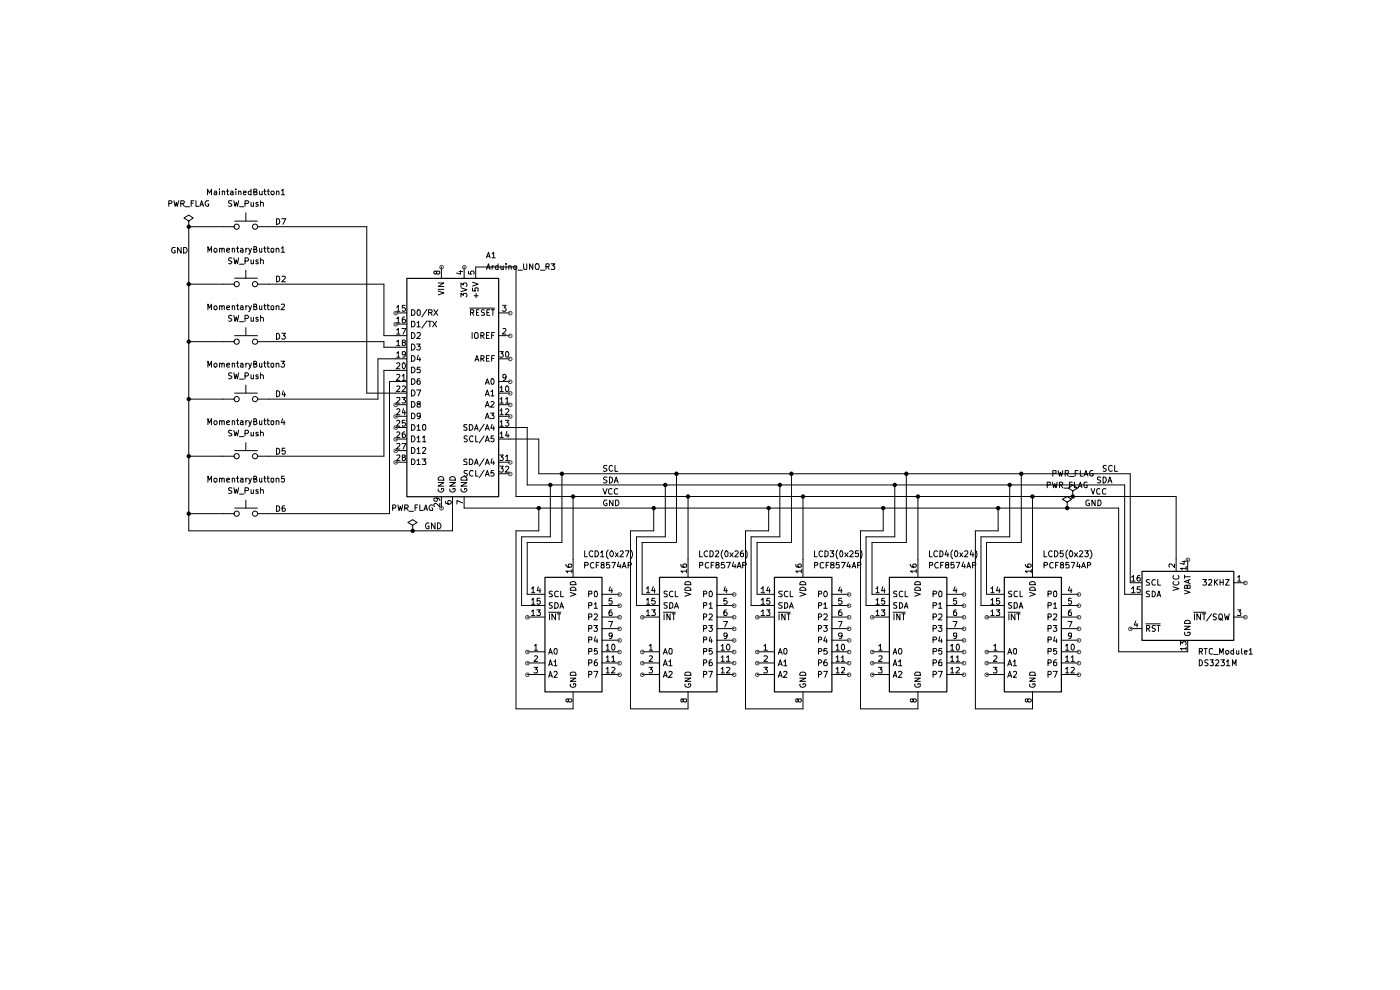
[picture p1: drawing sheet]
<svg xmlns="http://www.w3.org/2000/svg" width="297mm" height="210mm" viewBox="0 0 297 210" stroke-linecap="round" stroke-linejoin="round" font-family="sans-serif">
<path d="M86.3 59.1h19.5v46.3h-19.5zM115.6 122.5h12.1v24.3h-12.1zM139.9 122.5h12.2v24.3h-12.2zM164.3 122.5h12.2v24.3h-12.2zM188.7 122.5h12.2v24.3h-12.2zM213.1 122.5h12.1v24.3h-12.1zM242.3 121.2h19.4v14.6h-19.4z" fill="none" stroke="#000" stroke-width=".25"/>
<g fill="none" stroke="#000" stroke-width=".21">
<path d="M35.8 43.2l.6-.1 .1-.3-.2-.2h-.5v1.2M36.9 42.6l.3 1.2 .2-.9 .2 .9 .3-1.2M37.2 52.5h-.5a.61 .61 0 0 0-.3 .8 .61 .61 0 0 0 .8 .3v-.4h-.2M38.4 43.2l.6-.1 .1-.3-.2-.2h-.5v1.2M38.4 52.5v1.2l-.7-1.2v1.2M38.7 43.2l.4 .6M38.9 52.5h.6a.66 .66 0 0 1 .2 .8 .66 .66 0 0 1-.8 .4zM39.3 43.9h.9M40 46.9l1-.7-1-.6-1 .6 1 .7v1.2M40 48.1h.1M40 48.1v64.5h56v-7.3M40 48.1h9.8"/>
<path d="M40.6 43.1h.4M41.1 42.6h-.5v1.2M41.6 42.6v1.2h.6M42.4 43.8l.4-1.2 .4 1.2M42.5 43.4h.6M44 41.3v-1.2l.4 .9 .5-.9v1.2M44.1 53.5v-1.2l.3 .9 .5-.9v1.2M44.3 42.6h-.5a.61 .61 0 0 0-.3 .8 .61 .61 0 0 0 .8 .3v-.4h-.2M45.4 52.9l.4-.2 .3 .2-.1 .5h-.5zM45.5 40.6h.4l.1 .7M46 40.8l-.5 .1-.1 .2 .1 .2 .5-.1M46.6 52.8l.1-.1h.3l.1 .8"/>
<path d="M46.6 40.1v.1M46.6 40.6v.7M46.6 52.7v.8M47.1 52.9l.1-.2h.4v.8M47.2 40.6h.4l.1 .7M47.2 40.6v.7M48 40.6h.5M48.1 53.1l.6-.1v-.3a.36 .36 0 0 0-.6 .2l.1 .5h.5M48.3 40.1v1.1l.2 .1M48.9 40.6h.5v.7M49.2 54.8l-.5-.1-.2 .2v.3l.7 .4-.3 .4-.4-.1M49.2 42.6h-.6l-.1 .4a.57 .57 0 0 1 .6 .7h-.6"/>
<path d="M49.3 52.8l.1-.1h.3l.1 .8M49.3 52.7v.8M49.4 40.8l-.5 .1-.1 .2 .2 .2 .4-.1M49.6 54.7l.3 1.3 .2-.9 .3 .9 .2-1.3M49.6 42.6l.3 1.2 .2-.9 .3 .9 .2-1.2M49.8 59h4.8M49.8 46.9h4.8M50 40.1v.1M50 40.6v.7M50.1 52.7h.5M50.4 52.3v1.1l.2 .1M50.6 40.6h.5v.7"/>
<path d="M50.6 40.6v.7M50.8 56h.9M50.8 43.9h.9M51.1 52.7h.4l.1 .8M51.6 53l-.5 .1-.1 .2 .1 .2 .5-.1M51.6 40.9l.6-.1v-.2h-.5l-.1 .1v.4l.2 .2 .4-.1M52 55.4l.7-.1v-.4l-.2-.2h-.5v1.3M52 43.2l.7-.1v-.3l-.1-.2h-.6v1.2M52.2 45.1v1.8M52.2 52.7v.8M52.2 57.3v1.7M52.5 52.7l-.3 .2"/>
<path d="M52.7 52.7l.4 .8M53.3 55.1v.8l.3 .1 .2-.2M53.3 42.9v.8h.5M53.3 40.6h-.5l-.1 .1v.5h.6M53.3 40.1v1.2M53.3 52.7l-.2 .8-.4 .4M53.8 42.9v.9M53.8 55.1v.9M53.8 52.9l.6-.1v-.5h-.6v1.2l.6-.1 .1-.3-.3-.2M53.8 40.7h.5l.2-.2-.1-.4h-.6v1.2l.7-.1v-.4l-.2-.1M54.6 48.1h23.2v35.3h8.5M54.8 55.2l-.4-.1-.1 .2 .1 .2 .4 .1v.3h-.5"/>
<path d="M54.8 43l-.4-.1-.1 .2 .1 .2 .4 .1v.3h-.5M55 52.7v.6l.2 .2 .3-.1M55 40.6v.5l.2 .2 .4-.1M55.3 55.3l.2-.2 .4 .2v.7M55.3 43.1l.2-.2 .4 .2v.7M55.3 42.6v1.2M55.3 54.7v1.3M55.5 52.7v.8M55.6 40.6v.7M56 52.7h.4M56 40.6h.5M56.1 52.3v1l.3 .2"/>
<path d="M56.1 40.1v1l.4 .2M56.6 52.7h.5M56.7 40.6h.4M56.8 52.3v1l.3 .2M56.9 40.1v1.1l.2 .1M57.5 52.8l.2-.1 .4 .1v.6h-.6zM57.5 40.7l.2-.1h.3l.2 .1-.1 .5h-.5zM58.6 52.8l.2-.1h.3l.1 .8M58.6 52.7v.8M58.7 58.6h.4a.66 .66 0 0 1 .2 .7 .66 .66 0 0 1-.6 .5zM58.7 46.4h.4a.66 .66 0 0 1 .2 .7 .66 .66 0 0 1-.6 .5zM58.7 40.6h.4l.1 .7"/>
<path d="M58.7 40.6v.7M59.7 52.7l.3-.4v1.2M59.7 40.5l.3-.4v1.2M59.7 53.5h.7M59.7 41.3h.7M59.8 46.4h.8l-.6 1.2M59.9 58.7l.5-.1 .1 .3-.7 .9h.7M92.6 57.7v-.1l.4-.1 .3 .4-.3 .3h-.2l-.2-.1-.1-.5a.31 .31 0 0 0-.4 .1 .31 .31 0 0 0 .1 .4l.2 .1 .2-.3M93.6 56.6v2.4M97.4 57.6h.7M97.7 57.4v.8l-.8-.3M98.5 56.6v2.4"/>
<path d="M99.4 57.6v.5l.6 .1-.2-.2 .1-.4h.6v.6M100.2 59.9l1.2 .4-1.2 .4M100.9 59v-2.4h8.6v48.7h140v15.9M103.2 57.1l.4-1.1 .4 1.1M103.2 54.7l.4-1.2 .4 1.2M103.3 56.8h.6M103.3 54.4h.6M104.4 53.8l.3-.3v1.2M104.4 56.4v.7M104.4 54.7h.7M104.7 56.4l-.3 .2M105.7 56v1.1h-.5l-.1-.5 .1-.2h.5"/>
<path d="M106.3 56.4v.7h.5M106.8 56.4v.7M107.4 56h.1M107.4 56.4v.7M107.9 56.5l.5-.1 .1 .7M107.9 56.4v.7M109 56.6l.1-.2h.5v.7h-.5zM109.9 57.3h.9M111.1 56l.1 1.1h.6v-1.1M113 56v1.1l-.7-1.1v1.1M113.6 56.1l.2-.1h.4l.2 .4-.2 .7h-.4a.82 .82 0 0 1-.2-1zM114.6 57.3h1"/>
<path d="M115.8 56.6h.6l.1-.6h-.7v1.1M116.2 56.6l.3 .5M116.9 56h.8l-.4 .4 .4 .2-.1 .5h-.7M40 72.5h9.8M40 60.3h9.8M44.1 77.9v-1.3l.3 1 .5-1v1.3M44.1 65.7v-1.2l.3 .9 .5-.9v1.2M45.4 77.3l.4-.3 .3 .3v.3l-.5 .3-.2-.3zM45.4 65.1l.4-.2 .3 .2-.1 .5h-.5zM46.6 77.2l.1-.2 .4 .2v.7M46.6 65l.1-.1 .4 .1v.7M46.6 64.9v.8"/>
<path d="M46.6 77v.9M47.1 77.2l.1-.2 .4 .1v.8M47.1 65l.1-.1h.4v.8M48.1 77.5l.6-.1v-.3l-.4-.1-.2 .2v.5l.2 .2 .4-.1M48.1 65.3l.6-.1v-.3h-.4l-.2 .1 .1 .6h.5M49.2 79.2l-.5-.1-.2 .1v.4l.7 .3-.3 .4h-.4M49.2 67l-.5-.1-.2 .2v.3l.7 .4-.3 .4-.4-.1M49.3 77.2l.1-.2 .4 .2v.7M49.3 65l.1-.1 .4 .1v.7M49.3 64.9v.8M49.3 77v.9M49.6 79.1l.3 1.2 .2-.9 .3 .9 .2-1.2"/>
<path d="M49.6 66.9l.3 1.3 .2-1 .3 1 .2-1.3M49.8 71.2h4.8M50.1 77h.5M50.1 64.9h.5M50.4 76.6v1.2l.2 .1M50.4 64.5v1.1l.2 .1M50.8 68.2h.9M51.1 77.1l.3-.1 .2 .2v.7M51.1 64.9h.3l.2 .1v.7M51.6 77.4h-.5l-.1 .2 .1 .3 .5-.1M51.6 65.2h-.5l-.1 .2 .1 .3 .5-.1M52 79.8h.5l.2-.5-.2-.2h-.5v1.2"/>
<path d="M52 67.6h.5l.2-.5-.2-.2h-.5v1.3M52.2 64.9v.8M52.2 69.5v1.7M52.2 77v.9M52.5 77l-.3 .3M52.5 64.9l-.3 .2M52.7 77l.4 .9M52.7 64.9l.4 .8M53.3 79.5v.8h.3l.2-.1M53.3 67.3v.8l.3 .1 .2-.2M53.3 77l-.2 .9-.4 .4M53.3 64.9l-.2 .8-.4 .4"/>
<path d="M53.8 67.3v.9M53.8 79.5v.8M53.8 77.2h.6v-.5l-.6-.1v1.3h.5l.2-.4-.3-.3M53.8 65h.6v-.5h-.6v1.2h.5l.2-.4-.3-.3M54.6 60.3h26.8v10.9h4.9M54.6 72.5h26.8v1.2h4.9M54.8 79.6l-.4-.1-.1 .2 .1 .2h.4v.4h-.5M54.8 67.4l-.4-.1-.1 .2 .1 .2 .4 .1v.3h-.5M55 77v.7l.2 .2 .3-.2M55 64.9v.6l.2 .2 .3-.1M55.3 79.6l.4-.1 .2 .2v.6M55.3 67.4l.4-.1 .2 .2v.7"/>
<path d="M55.3 66.9v1.3M55.3 79.1v1.2M55.5 64.9v.8M55.5 77v.9M56 77h.4M56 64.9h.4M56.1 76.6v1.1l.3 .2M56.1 64.5v1l.3 .2M56.6 77h.5M56.6 64.9h.5M56.8 76.6v1.1l.3 .2M56.8 64.5v1l.3 .2"/>
<path d="M57.5 77.2l.2-.2 .4 .2v.5l-.2 .2-.4-.2zM57.6 64.9h.3l.2 .1v.6h-.6zM58.6 77.2l.2-.2 .4 .2v.7M58.6 65l.2-.1 .4 .1v.7M58.6 64.9v.8M58.6 77v.9M58.7 70.7a.64 .64 0 0 1 .6 .6 .64 .64 0 0 1-.6 .7zM59.6 76.6h.8l-.5 .5 .4 .1v.6l-.5 .1-.2-.2M59.7 64.6l.6-.1 .1 .4-.8 .8h.8M59.8 70.7h.7l-.4 .5 .3 .1 .1 .4-.2 .3h-.4l-.1-.2M83.9 66.4h2.4M83.9 68.7h2.4"/>
<path d="M84.2 65.2l.3-.4v1.2M84.2 67.6l.3-.4v1.3M84.2 70l.3-.3v1.2M84.2 72.5l.3-.4v1.2M84.2 74.9l.3-.3v1.2M84.2 77.1l.4-.1 .2 .3-.7 .9h.7M84.2 79.5l.4-.1 .2 .4-.7 .9h.7M84.2 66h.6M84.2 68.5h.6M84.2 70.9h.6M84.2 73.3h.6M84.2 75.8h.6"/>
<path d="M85.3 69.7h.8l-.6 1.2M85.3 79.8l.4-.4v1.3M85.5 72.6h-.2v-.4l.5-.1 .2 .3-.1 .2-.6 .1v.5l.2 .1h.3l.2-.2-.2-.5M85.6 77a.68 .68 0 0 1 .4 .6 .68 .68 0 0 1-.4 .6l-.3-.2v-.8zM85.8 67.2l-.3 .1-.2 .3v.7l.5 .2 .2-.3v-.3l-.2-.2h-.4l-.1 .2M85.9 64.8h-.6v.6h.6l.1 .4-.2 .2-.5-.1M86 75.1l-.2 .2-.5-.1v-.5l.5-.1a.94 .94 0 0 1 0 1.1l-.4 .1M86.3 76.1h-6.1v8.6h-25.6M86.3 78.6h-4.9v18.2h-26.8M87.3 65.7a.66 .66 0 0 1 .7 .4 .66 .66 0 0 1-.2 .8h-.5zM87.3 68.2h.5a.66 .66 0 0 1 .2 .7 .66 .66 0 0 1-.7 .4zM87.3 70.5a.65 .65 0 0 1 .8 .7 .65 .65 0 0 1-.8 .6z"/>
<path d="M87.3 73a.65 .65 0 0 1 .8 .6 .65 .65 0 0 1-.8 .6zM87.3 75.4a.66 .66 0 0 1 .7 .4 .66 .66 0 0 1-.2 .8h-.5zM87.3 77.9h.5a.66 .66 0 0 1 .2 .8 .66 .66 0 0 1-.7 .4zM88.4 73h.8l-.5 .5 .5 .1v.5l-.2 .1h-.4l-.2-.1M88.5 68.5l.3-.3v1.1M88.5 70.7l.1-.2h.4l.2 .2v.4l-.8 .7h.8M88.5 69.3h.7M88.6 65.8l.3-.1 .3 .3v.7l-.2 .2-.4-.1zM88.7 75.4l-.2 .9h.7M89.1 75.9v.7M89.2 77.9h-.6l-.1 .6 .1-.2h.4l.2 .2v.5h-.7M90.6 65.6l-1.1 1.6"/>
<path d="M90.6 68.1l-1.1 1.5M90.8 68.2h.7M90.9 66.3h.6l.2-.2-.1-.3-.7-.1v1.2M91.2 68.2v1.1M91.3 66.3l.4 .6M91.8 68.2l.8 1.1M92 65.7l.9 1.2M92.6 68.2l-.8 1.1M92.9 65.7l-.9 1.2M93 61.7l1.1 .4-1.1 .5M93 60h1.1l-1.1 .8h1.1M93 61.4h1.1"/>
<path d="M97.8 63v-.8l.5 .5 .1-.5h.5l.2 .3v.3l-.2 .2M97.8 61l1.3 .5-1.3 .4M97.8 60.8v-.8l.5 .4 .1-.4h.5l.2 .3v.3l-.2 .2M99.6 65.4h5.3M99.8 66.3h.6l.1-.5-.7-.1v1.2M100.2 66.3l.3 .6M100.2 70.5v1.3M100.2 61.1v.6h.6v-.6h.6l-.1 .6M100.6 62.7h.8M100.8 76.6l.4-1.2 .4 1.2M100.9 70.5h.3l.2 .3v.8l-.2 .2-.5-.2v-.8zM100.9 76.3h.5"/>
<path d="M101 62.2v1M101.1 66.3h.3M101.6 65.7h-.5v1.2h.5M102 71.2l.6-.1 .1-.3-.3-.3h-.4v1.3M102 76.1h.4l.3-.2-.1-.4-.6-.1v1.2M102.3 71.2l.4 .6M102.3 76.1l.4 .5M102.8 65.8h-.6v.4a.47 .47 0 0 1 .5 .2 .47 .47 0 0 1 0 .5h-.6M103.2 71.1h.4M103.2 76h.4M103.3 66.3h.4M103.8 70.5h-.6v1.3h.6"/>
<path d="M103.8 75.4h-.6v1.2h.6M103.9 65.7h-.6v1.2h.6M104.2 65.7h.7M104.3 71.1h.4M104.3 76h.4M104.6 65.7v1.2M104.9 70.5h-.6v1.3M104.9 75.4h-.6v1.2M105.7 66.4h2.5M105.7 71.2h2.5M105.7 76.1h2.5M106 74.6h.8l-.5 .4 .4 .1v.6h-.7"/>
<path d="M106.6 64.8h.8l-.5 .5 .5 .2-.1 .5h-.5l-.2-.1M106.7 69.8l.4-.1 .3 .3-.8 .9h.8M107.3 74.8l.1-.2a.6 .6 0 0 1 .6 .5 .6 .6 0 0 1-.4 .7l-.3-.3zM107.4 79.9l-.3 .3-.4-.1v-.6h.6l.1 .6a.58 .58 0 0 1-.6 .6M40 96.8h9.8M40 84.7h9.8M44.1 90.1v-1.3l.3 .9 .5-.9v1.3M45.5 89.3l.3-.1 .3 .3v.3l-.3 .3-.4-.3zM46.6 89.3l.3-.1 .2 .2v.7M46.6 89.2v.9M47.1 89.4l.1-.2 .4 .1v.8M48.1 89.7l.6-.2v-.2l-.4-.1-.2 .2 .1 .6h.5"/>
<path d="M49.2 91.4h-.7v.4l.7 .3-.2 .4h-.5M49.3 89.3l.3-.1 .2 .2v.7M49.3 89.2v.9M49.6 91.3l.3 1.2 .2-.9 .3 .9 .2-1.2M49.8 83.4h4.8M49.8 95.6h4.8M50.1 89.2h.5M50.4 88.8v1.2l.2 .1M50.8 92.6h.9M50.8 80.4h.9M51.1 89.3l.3-.1 .2 .2v.7M51.6 89.5l-.6 .2 .1 .4 .5-.1"/>
<path d="M52 91.9h.5l.2-.2v-.3l-.7-.1v1.2M52.2 81.7v1.7M52.2 89.2v.9M52.2 93.9v1.7M52.5 89.2l-.3 .1v.2M52.7 89.2l.4 .9M53.3 91.7v.8l.5-.1M53.3 89.2l-.4 1.2h-.2M53.8 91.7v.8M53.8 89.4l.6-.1v-.4l-.6-.1v1.3h.5l.2-.4-.3-.3M54.8 91.8l-.4-.1-.1 .2 .1 .2h.4v.4h-.5M55 89.2v.7l.2 .2 .3-.2"/>
<path d="M55.3 91.8l.4-.1 .2 .2v.6M55.3 91.3v1.2M55.5 89.2v.9M56 89.2h.4M56.1 88.8v1.1l.3 .2M56.6 89.2h.5M56.8 88.8v1.1l.3 .2M57.5 89.3h.6v.6l-.2 .2-.4-.2zM58.6 89.3l.4-.1 .2 .2v.7M58.6 89.2v.9M58.7 95.1a.64 .64 0 0 1 .7 .6 .64 .64 0 0 1-.7 .6zM58.7 82.9a.64 .64 0 0 1 .7 .6 .64 .64 0 0 1-.7 .7z"/>
<path d="M59.9 88.8l-.2 .9h.7M60.1 82.9l-.2 .8h.7M60.3 89.2v.9M60.4 83.3v.9M60.4 95.1h-.5v.6l.5-.1 .1 .2v.3l-.2 .2-.4-.1M83.9 85.8h2.4M83.9 88.3h2.4M83.9 90.7h2.4M83.9 93.1h2.4M83.9 95.6h2.4M83.9 98h2.4M84.2 82l.4-.1 .2 .3-.7 .9h.7"/>
<path d="M84.2 84.4l.5-.1 .1 .4-.7 .8h.7M84.2 86.9l.4-.2 .2 .4-.7 .9h.7M84.2 89.3l.4-.1 .2 .3-.7 .9h.7M84.2 91.7l.4-.1 .2 .3-.7 .9h.7M84.2 94.1h.5l.1 .3-.7 .8h.7M84.2 96.6l.5-.1 .1 .4-.7 .8h.7M85.3 84.3h.7l-.4 .4 .4 .3-.1 .4h-.6M85.3 94.1h.8l-.6 1.1M85.3 82l.5-.1 .2 .3-.7 .9h.7M85.3 80.7h.7M85.5 97l-.2-.4 .5-.1 .2 .3-.2 .2-.5 .1v.5l.2 .1h.3l.2-.3v-.2l-.2-.2M85.6 86.7l-.3 .8h.8"/>
<path d="M85.8 91.6l-.5 .3v.8l.5 .1 .2-.2v-.3l-.2-.3h-.3l-.2 .3M85.8 87.1v.9M85.9 89.2h-.6v.5h.5l.2 .1v.4l-.2 .2-.5-.1M86.3 80.9h-3.7v28.1h-28M87.3 80.3h.5a.66 .66 0 0 1 .2 .8 .66 .66 0 0 1-.7 .4zM87.3 82.7a.65 .65 0 0 1 .8 .7 .65 .65 0 0 1-.8 .6zM87.3 85.2a.66 .66 0 0 1 .7 .4 .66 .66 0 0 1-.2 .8h-.5zM87.3 87.6a.66 .66 0 0 1 .7 .4 .66 .66 0 0 1-.2 .8h-.5zM87.3 90.1h.5a.66 .66 0 0 1 .2 .8 .66 .66 0 0 1-.7 .4zM87.3 92.5a.65 .65 0 0 1 .8 .6 .65 .65 0 0 1-.8 .6zM87.3 94.9a.65 .65 0 0 1 .8 .6 .65 .65 0 0 1-.8 .7zM87.3 97.4a.66 .66 0 0 1 .7 .4 .66 .66 0 0 1-.2 .7h-.5z"/>
<path d="M88.4 82.7h.8l-.5 1.3M88.5 90.4l.3-.3v1.2M88.5 92.9l.3-.4v1.2M88.5 95.2l.3-.3v1.3M88.5 97.7l.3-.3v1.1M88.5 91.3h.7M88.5 93.7h.7M88.5 96.2h.7M88.5 98.5h.7M88.7 85.7l-.2-.2 .1-.2h.6l-.1 .4-.5 .1v.6l.6-.1v-.5l-.2-.1M89.1 80.3l-.5 .1-.1 .9 .2 .2 .5-.1v-.5l-.5-.1-.2 .2M89.2 88.1l-.2 .3-.4-.1v-.6h.6v.9l-.2 .2h-.4"/>
<path d="M89.6 97.4h.7l-.4 .4 .4 .2v.5h-.7M89.7 90.3l.1-.2h.4a.86 .86 0 0 1-.1 1.2l-.4-.3zM89.7 92.9l.3-.4v1.2M89.7 95.1l.4-.2 .2 .3-.7 1h.7M89.7 93.7h.6M99.1 90.1h-.6l-.1 .2 .1 .3 .6 .2v.4h-.7M99.1 97.4h-.5l-.2 .2 .1 .3 .6 .2v.4h-.7M99.1 92.5h-.5l-.1 .1v.4l.6 .4-.2 .3-.4-.1M99.1 99.8l-.6 .1v.3l.6 .5-.2 .3-.4-.1M99.6 90.1h.5a.66 .66 0 0 1 .2 .8 .66 .66 0 0 1-.7 .4zM99.6 97.4a.66 .66 0 0 1 .7 .4 .66 .66 0 0 1-.2 .7h-.5zM100.3 92.6l-.1-.1a.6 .6 0 0 0-.6 .6 .6 .6 0 0 0 .7 .5"/>
<path d="M100.3 99.9l-.5-.1a.61 .61 0 0 0-.2 .8 .61 .61 0 0 0 .7 .3M100.7 91.3l.4-1.2 .3 1.2M100.7 98.5l.4-1.1 .3 1.1M100.8 90.9h.5M100.8 98.2h.5M100.9 92.5v1.2h.5M100.9 99.8v1.2h.5M102.7 90l-1 1.5M102.7 92.5l-1 1.5M102.7 97.3l-1 1.6M102.7 99.7l-1 1.6M103 81.5l.4-1.2 .4 1.2"/>
<path d="M103 84l.4-1.3 .4 1.3M103 86.4l.4-1.2 .4 1.2M103 88.8l.4-1.2 .4 1.2M103 91.3l.4-1.2 .4 1.2M103 93.7l.4-1.2 .4 1.2M103 98.5l.4-1.1 .4 1.1M103.1 81.2h.5M103.1 83.6h.5M103.1 86h.5M103.1 88.5h.5M103.1 90.9h.5M103.1 93.4h.5"/>
<path d="M103.1 98.2h.5M104.1 87.6h.7l-.4 .5 .4 .2-.1 .5-.6-.1M104.1 83.1l.4-.4v1.3M104.1 85.3l.5-.1 .2 .3-.7 .9h.7M104.1 84h.7M104.2 80.4l.4-.1a.91 .91 0 0 1 0 1.2l-.4-.1zM104.4 90l-.3 .8h.8M104.4 97.3l-.3 .9h.8M104.7 92.5h-.5l-.1 .5h.6v.6l-.4 .1-.2-.1M104.7 99.8h-.5l-.1 .6 .2-.2 .4 .1v.6h-.6M104.7 90.4v.9M104.7 97.8v.7"/>
<path d="M105.7 90.7h6.1v12.2h126.8v23.2h3.6M105.7 93.1h8.6v7.4h125.5v23.1h2.4M105.7 80.9h2.5M105.7 83.4h2.5M105.7 85.8h2.5M105.7 88.3h2.5M105.7 98h2.5M106 96.5h.8l-.5 .4 .4 .1v.6h-.7M106 98.9h.8l-.5 .5h.4v.7l-.5 .1-.2-.2M106.1 82.2l.3-.3v1.2M106.1 84.7l.3-.4v1.2M106.1 87.1l.3-.4v1.3"/>
<path d="M106.1 89.5l.3-.3v1.2M106.1 91.9l.3-.3v1.2M106.1 83.1h.7M106.1 85.5h.7M106.1 88h.7M106.1 90.4h.7M106.1 92.8h.7M107.2 89.2h.7l-.4 .5 .4 .1v.4l-.2 .2h-.3l-.2-.1M107.3 84.7l.3-.4v1.2M107.3 86.9l.4-.2 .2 .4-.7 .9h.7M107.3 96.9l.3-.4v1.2M107.3 99.1l.4-.2 .2 .3-.7 1h.7"/>
<path d="M107.3 85.5h.6M107.3 97.7h.6M107.4 82l.2-.1a.84 .84 0 0 1 .2 1.2h-.4l-.1-.2zM107.5 91.5l-.2 1h.7M107.8 92v.8M128.8 98.8l-.5-.1-.3 .3 .2 .3 .6 .3-.3 .4-.5-.1M130 98.9l-.3-.2a.65 .65 0 0 0-.5 .7 .65 .65 0 0 0 .5 .6l.3-.2M130.5 98.7v1.3h.6M224.4 99.8l.4 1.2 .2-.8 .2 .8 .3-1.2M228.7 99.8h-.6v1.2M229.2 99.8v1.2h.5M231.8 99.8h-.4a.61 .61 0 0 0-.3 .8 .61 .61 0 0 0 .8 .3v-.4h-.3"/>
<path d="M234.7 98.8l-.4-.1-.3 .3 .1 .3 .5 .2v.4h-.6M236 98.9l-.5-.2-.3 .4 .1 .7 .2 .2 .5-.2M236.5 98.7v1.3h.6M40 109h9.8M44.1 102.3v-1.3l.3 .9 .5-.9v1.3M45.5 101.5l.3-.1 .3 .3v.3l-.3 .3-.4-.3zM46.6 101.5l.3-.1 .2 .2v.7M46.6 101.4v.9M47.1 101.6l.1-.2 .4 .1v.8M48.1 101.9l.6-.2v-.2h-.5l-.1 .5a.36 .36 0 0 0 .6 .2M49.2 103.5h-.7v.4l.7 .4-.2 .3h-.5M49.3 101.5l.3-.1 .2 .2v.7"/>
<path d="M49.3 101.4v.9M49.6 103.5l.3 1.1 .2-.8 .3 .8 .2-1.1M49.8 107.8h4.8M50.1 101.4h.5M50.4 101v1.2l.2 .1M50.8 104.8h.9M51.1 101.5l.3-.1 .2 .2v.7M51.6 101.7l-.6 .2 .1 .4 .5-.1M52 104.1h.6l.1-.2v-.4h-.7v1.1M52.2 101.4v.9M52.2 106.1v1.7M52.5 101.4l-.3 .1v.2"/>
<path d="M52.7 101.4l.4 .9M53.3 103.9v.7h.5M53.3 101.4l-.2 .9-.2 .3h-.2M53.8 103.9v.7M53.8 101.6l.6-.1v-.4l-.6-.1v1.3h.5l.2-.4-.3-.3M54.8 103.9h-.4l-.1 .2 .1 .1 .4 .1v.3h-.5M55 101.4l.1 .8 .3 .1 .1-.2M55.3 104l.5-.1 .1 .7M55.3 103.5v1.1M55.5 101.4v.9M56 101.4h.4M56.1 101v1l.3 .3"/>
<path d="M56.6 101.4h.5M56.8 101v1l.3 .3M57.5 101.5h.6v.6l-.2 .2-.4-.2zM58.6 101.5l.4-.1 .2 .2v.7M58.6 101.4v.9M58.7 107.3a.66 .66 0 0 1 .6 .4 .66 .66 0 0 1-.2 .8h-.4zM60.3 101h-.5l-.1 .6 .6-.1v.7l-.4 .1-.2-.2M60.4 107.3l-.5 .2v.9l.5 .1 .1-.2v-.4l-.1-.1h-.5v.1M83.3 107.8l.6-.1v-.5l-.6-.1v1.2M84.4 107.1l.3 1.2 .2-.9 .3 .9 .2-1.2M85.8 107.8h.6l.2-.3-.1-.3-.7-.1v1.2M86.2 107.8l.4 .5"/>
<path d="M86.8 108.5h.9M87.5 111.4l1-.6-1-.6-1 .6 1 .6v1.2M87.5 112.6h.1M88.1 107.7h.4M88.6 107.1h-.5v1.2M89.1 107.1v1.2h.6M89.9 108.3l.4-1.2 .4 1.2M90 107.9h.6M91 111l-.2-.1a.64 .64 0 0 0-.5 .6 .64 .64 0 0 0 .5 .7l.2-.1v-.5h-.2M91.8 107.2a.61 .61 0 0 0-.8 .3 .61 .61 0 0 0 .3 .8h.5v-.5h-.2M92.3 110.9v1.3l-.8-1.3v1.3M92.6 105.7h.2v.5l-.2 .1h-.3l-.3-.2 .2-.4h.8l.2 .1 .1 .4"/>
<path d="M92.8 110.9a.65 .65 0 0 1 .8 .6 .65 .65 0 0 1-.8 .7zM93 103.7v.4a.61 .61 0 0 0 .7 .3 .61 .61 0 0 0 .4-.8h-.5v.3M93 102.4h1.1l-1.1 .7h1.1M93 101.3a.66 .66 0 0 1 .8-.2 .66 .66 0 0 1 .3 .8h-1.1zM93.3 106.8v.7l-.9-.7-.4 .2 .2 .4M93.6 105.3v2.5M94.5 106.3l.1 .5a.92 .92 0 0 0 1.2-.1v-.3l-.3-.2h-.3l-.2 .1v.5l.2 .1M95.4 103.7v.4a.61 .61 0 0 0 .8 .3 .61 .61 0 0 0 .3-.8h-.4v.3M95.4 102.4h1.2l-1.2 .7h1.2M95.4 101.3a.66 .66 0 0 1 .8-.2 .66 .66 0 0 1 .4 .8h-1.2zM97.8 102.4h1.3l-1.3 .7h1.3M97.9 103.7l-.1 .1a.64 .64 0 0 0 .6 .6 .64 .64 0 0 0 .7-.5l-.2-.3h-.4v.3"/>
<path d="M97.9 101.3a.66 .66 0 0 1 .8-.2 .66 .66 0 0 1 .4 .8h-1.3zM98.1 106.7l-1.2-.5v.7M98.5 105.3v2.5h138.8v30.5h14.7v-2.5M103 101l.4-1.2 .4 1.2M103.1 100.7h.5M105.7 100.5h2.5M114.3 107.8v4.8h-4.8v37.8h12.1v-3.7M116.8 102.9v11h-6.1v14.5h4.9M119.2 100.5v14.6h-7.4v11h3.8M120.1 119.7v.3l.3 .3h.8l.1-.2-.1-.4h-.6v.5l.1 .1M121.6 105.3v17.1M124 119.9h.6l.2-.2-.1-.3-.7-.1v1.2"/>
<path d="M124 116.8v1.3h.6M125.7 117l-.1-.2a.64 .64 0 0 0-.6 .7 .64 .64 0 0 0 .6 .6l.1-.2M126 119.4a.61 .61 0 0 0-.8 .3 .61 .61 0 0 0 .3 .8l.5-.1M126.2 116.8a.65 .65 0 0 1 .8 .7 .65 .65 0 0 1-.8 .6zM126.5 119.9h.4M127.1 119.3h-.6v1.2M127.4 117.2h.2l.2-.4v1.3M127.4 118.1h.7M127.8 119.8l-.3-.3a.35 .35 0 0 1 .3-.2 .35 .35 0 0 1 .4 .2l-.6 .4v.6h.5l.1-.4-.3-.3M127.9 103.6l.5 1.2 .4-1.2M128.8 106.1h-.5a.61 .61 0 0 0-.3 .8 .61 .61 0 0 0 .8 .3v-.4h-.3M128.8 101.3l-.5-.1-.3 .2 .1 .3 .7 .3-.3 .4h-.5"/>
<path d="M129 116.7l-.3 .5v.8l.3 .5M129.3 101.2a.64 .64 0 0 1 .7 .6 .64 .64 0 0 1-.7 .6zM129.3 119.3h-.6v.6l.4-.2 .3 .3v.3l-.2 .2-.5-.1M129.7 116.8a.68 .68 0 0 1 .4 .7 .68 .68 0 0 1-.4 .6 .75 .75 0 0 1 0-1.3zM129.8 119.3h.8l-.6 1.2M129.9 103.7h-.1a.45 .45 0 0 0-.7 .2v.7l.2 .2 .6-.1M130 106.1v1.2l-.7-1.2v1.2M130.3 102.4l.4-1.2 .4 1.2M130.4 102h.6M130.6 106.1h.5a.66 .66 0 0 1 .2 .8 .66 .66 0 0 1-.7 .4zM130.6 117.3l.5 .8M131.1 103.7l-.3-.1a.67 .67 0 0 0-.5 .5 .67 .67 0 0 0 .3 .7l.5-.1"/>
<path d="M131.1 117.3l-.5 .8M131.2 119.2l-.2 .9h.7M131.6 117l.4-.2 .2 .4-.7 .9h.7M131.6 119.7v.8M132.7 116.8h.7l-.5 1.3M133.3 119.9h.6v-.5l-.6-.1v1.2M133.9 116.7a1.44 1.44 0 0 1 0 1.8M138.7 107.8v4.8h-4.9v37.8h12.2v-3.7M141.1 102.9v11h-6.1v14.5h4.9M143.5 100.5v14.6h-7.3v11h3.7M144.4 119.7l.3 .6h.8l.1-.6h-.7v.4l.2 .2M146 105.3v17.1"/>
<path d="M148.4 119.9h.6l.1-.5-.7-.1v1.2M148.4 116.8v1.3h.6M150.1 117l-.2-.2a.65 .65 0 0 0-.6 .7 .65 .65 0 0 0 .6 .6l.2-.2M150.4 119.4l-.3-.1a.67 .67 0 0 0-.5 .5 .67 .67 0 0 0 .3 .7l.5-.1M150.6 116.8l.5 .1 .2 .3v.6l-.3 .3h-.4zM150.9 119.9h.4M151.5 119.3h-.6v1.2M151.8 117l.4-.2 .3 .4-.8 .9h.8M152.1 119.8l-.2-.1v-.3h.6v.3l-.6 .2 .1 .6h.4l.2-.2-.1-.4-.2-.1M153.3 116.7a1.44 1.44 0 0 0 0 1.8M153.7 119.3h-.6l-.1 .6 .2-.2h.3l.3 .3v.3l-.2 .2-.6-.1M153.9 116.9l.3-.1 .2 .3v.8l-.2 .2a.71 .71 0 0 1-.3-1.2z"/>
<path d="M154.1 119.3h.8l-.5 1.2M154.9 117.3l.6 .8M155.5 117.3l-.6 .8M155.6 119.2l-.2 .9h.7M156 117l.4-.2 .2 .4-.7 .9h.7M156 119.7v.8M157.6 119.9h.6l.1-.2-.1-.3-.6-.1v1.2M157.6 116.8l-.4 .2-.1 .9 .2 .2 .4-.2-.1-.6h-.4l-.1 .2M158.2 116.7l.3 .5v.8l-.3 .5M163.1 107.8v4.8h-4.9v37.8h12.1v-3.7M165.4 102.9v11h-6.1v14.5h5M167.9 100.5v14.6h-7.3v11h3.7"/>
<path d="M168.8 119.7v.4l.3 .2 .8-.1a.36 .36 0 0 0-.1-.6l-.5 .1-.1 .2 .3 .4M170.3 105.3v17.1M172.8 119.9h.6v-.5l-.6-.1v1.2M172.8 116.8v1.3h.6M174.5 117l-.3-.2a.6 .6 0 0 0-.5 .7 .6 .6 0 0 0 .7 .5l.1-.1M174.7 119.4a.45 .45 0 0 0-.7 .1v.7l.2 .3 .5-.1M175 116.8h.3l.4 .4v.6l-.4 .3h-.3zM175.3 119.9h.4M175.8 119.3h-.5v1.2M176.1 116.8h.8l-.5 .5h.4v.7l-.5 .1-.2-.2M176.4 119.8l-.2-.3 .2-.2 .5 .1v.3a.48 .48 0 0 0-.6 .2 .48 .48 0 0 0 .1 .6h.4l.2-.2v-.2l-.3-.3M177.7 116.7a1.44 1.44 0 0 0 0 1.8"/>
<path d="M178.1 119.3h-.6l-.1 .6 .1-.2h.4l.2 .2v.5h-.7M178.4 116.8a.68 .68 0 0 1 .4 .7 .68 .68 0 0 1-.4 .6l-.3-.5 .1-.6zM178.5 119.3h.8l-.6 1.2M179.2 117.3l.7 .8M179.9 117.3l-.7 .8M180 119.2l-.3 .9h.7M180.3 117l.1-.2h.4l.2 .3-.7 1h.7M180.3 119.7v.8M181.9 119.9h.6l.1-.5-.7-.1v1.2M182.1 116.8h-.6l-.1 .6 .6-.1 .1 .6-.2 .2-.5-.2M182.5 116.7a1.44 1.44 0 0 1 0 1.8M187.4 107.8v4.8h-4.9v37.8h12.2v-3.7"/>
<path d="M189.8 102.9v11h-6.1v14.5h4.9M192.3 100.5v14.6h-7.3v11h3.6M193.1 119.7v.3l.4 .3h.7l.2-.4-.3-.3h-.2a.35 .35 0 0 0-.3 .4 .35 .35 0 0 0 .3 .3M194.7 105.3v17.1M197.2 119.9h.6v-.5l-.6-.1v1.2M197.2 116.8v1.3h.6M198.9 117l-.3-.2-.4 .2v.9a.37 .37 0 0 0 .3 .2 .37 .37 0 0 0 .4-.2M199 119.4a.61 .61 0 0 0-.7 .3 .61 .61 0 0 0 .2 .8l.5-.1M199.4 116.8a.64 .64 0 0 1 .7 .7 .64 .64 0 0 1-.7 .6zM199.6 119.9h.4M200.1 119.3h-.5v1.2M200.8 119.8l-.2-.3 .1-.1h.5v.3l-.5 .2v.6l.5-.1v-.5l-.1-.1"/>
<path d="M200.8 116.8l-.3 .9h.7M201.1 117.3v.8M202.1 116.7l-.3 .5v.8l.3 .5M202.4 119.3h-.6v.6l.1-.2 .5 .1v.7l-.6-.1M202.8 116.8a.68 .68 0 0 1 .4 .7 .68 .68 0 0 1-.4 .6l-.3-.2v-.8zM202.9 119.3h.7l-.5 1.2M203.6 117.3l.6 .8M204.2 117.3l-.6 .8M204.4 119.2l-.4 .9h.8M204.6 117l.2-.2h.3l.2 .2v.3l-.7 .8h.7M204.6 119.7v.8M206.1 116.8l-.3 .9h.8"/>
<path d="M206.3 119.9h.6v-.5l-.6-.1v1.2M206.4 117.3v.8M206.9 116.7a1.44 1.44 0 0 1 0 1.8M211.7 107.8v4.8h-4.8v37.8h12.1v-3.7M214.2 102.9v11h-6.1v14.5h4.9M216.7 100.5v14.6h-7.4v11h3.7M217.5 119.7v.3l.3 .3h.8l.2-.2-.1-.4h-.7v.5l.2 .1M219 105.3v17.1M221.5 119.9h.6l.1-.2v-.3l-.7-.1v1.2M221.5 116.8v1.3h.6M222.2 102.9l.6-.1v-.5h-.6v1.2M223.2 117l-.2-.2a.64 .64 0 0 0-.6 .7 .64 .64 0 0 0 .6 .6l.2-.2"/>
<path d="M223.3 102.3l.2 1.2 .3-.9 .2 .9 .3-1.2M223.3 100.4h.6l.1-.5-.7-.1v1.2M223.4 119.4l-.2-.1a.67 .67 0 0 0-.5 .5 .67 .67 0 0 0 .2 .7l.5-.1M223.7 116.8a.65 .65 0 0 1 .7 .7 .65 .65 0 0 1-.7 .6zM223.9 119.9h.5M224.5 119.3h-.6v1.2M224.8 102.9l.6-.1 .1-.4-.2-.1h-.5v1.2M225 102.9l.5 .6M225.2 119.8l-.2-.3a.35 .35 0 0 1 .3-.2 .35 .35 0 0 1 .3 .2l-.6 .4v.6h.5l.1-.4-.2-.3M225.5 116.8h-.5l-.1 .6 .6-.1v.6l-.1 .2h-.4l-.1-.2M225.7 103.5h.9M226 100.4h.6v-.5l-.6-.1v1.2"/>
<path d="M226.2 100.4l.4 .6M226.4 106.5l.9-.6-.9-.6-1 .6 1 .6v1.3M226.4 107.8h.1M226.5 116.7l-.4 .5v.8l.4 .5M226.7 119.3h-.6v.6l.5-.2 .2 .3v.3l-.2 .2-.5-.1M226.9 101.1h.9M226.9 102.8h.4M227 116.9a.61 .61 0 0 1 .7 .5 .61 .61 0 0 1-.5 .7 .71 .71 0 0 1-.2-1.2zM227.2 119.3h.8l-.5 1.2M227.5 102.3h-.6v1.2M227.6 104.1l1-.6-1-.6-1 .6 1 .6v1.2M227.6 105.3h.1"/>
<path d="M227.9 102.3v1.2h.6M227.9 117.3l.7 .8M228.1 100.4h.4M228.6 117.3l-.7 .8M228.7 119.2l-.3 .9h.8M228.8 103.5l.4-1.2 .3 1.2M228.9 103.1h.5M229 117l.4-.2 .3 .4-.8 .9h.8M229 119.7v.8M230 101l.4-1.2 .4 1.2M230.1 116.8h.8l-.4 .5 .4 .2v.4l-.3 .2h-.3l-.2-.2M230.1 100.7h.5"/>
<path d="M230.6 102.3h-.5l-.1 .2v.6l.1 .3h.5v-.4h-.1M230.7 119.9h.5l.2-.2-.1-.3-.6-.1v1.2M231.1 106.1h-.5l-.2 .2 .1 .8 .3 .2 .3-.1v-.4h-.2M231.2 116.7a1.23 1.23 0 0 1 0 1.8M231.5 103.6l.4 1.2 .3-1.2M232.3 106.1v1.2l-.7-1.2v1.2M232.9 106.1h.4a.66 .66 0 0 1 .3 .7 .66 .66 0 0 1-.7 .5zM233.3 103.7a.45 .45 0 0 0-.6 .2v.7l.1 .2 .5-.1M233.5 101.3l-.5-.1-.2 .1v.4l.7 .3-.2 .4h-.5M234 101.2a.64 .64 0 0 1 .7 .6 .64 .64 0 0 1-.7 .6zM234.6 103.7l-.2-.1a.67 .67 0 0 0-.6 .5 .67 .67 0 0 0 .3 .7l.5-.1M235 102.4l.5-1.2 .4 1.2"/>
<path d="M235.2 102h.6M249.2 119.6v.8l-.7-.8h-.4v.7M250.8 119.1h.8M251.2 119v.7l-.8-.2M252 118.7v2.5M111.8 130.9h3.8M111.8 138.3h3.8M112.8 124.9l.3-.4v1.2M112.8 127.3l.3-.4v1.3M112.8 129.7l.3-.3v1.2M112.8 125.7h.7M112.8 128.2h.7"/>
<path d="M112.8 130.6h.7M113.4 137l.3-.4v1.3M113.4 139.2l.4-.1 .2 .3-.7 .9h.7M113.4 137.9h.6M113.9 129.4h.7l-.4 .4 .4 .2v.6l-.7-.1M114.2 124.5l-.2 .8h.7M114.6 126.9h-.6v.6l.6-.1v.7l-.5 .1-.1-.2M114.6 124.9v.8M116.4 138.8l.4-1.2 .4 1.2M116.4 129.9h2.6M116.5 138.4h.6M116.6 130.2v1.3"/>
<path d="M117.2 125.5h-.6v.4a.47 .47 0 0 1 .4 .2 .47 .47 0 0 1 .1 .5h-.6M117.2 127.8h-.6v.6l.5 .1 .1 .3-.3 .2-.4-.1M117.7 127.8h.5a.66 .66 0 0 1 .2 .8 .66 .66 0 0 1-.7 .4zM117.7 137.6h.3l.2 .1v.8l-.3 .3a.84 .84 0 0 1-.2-1.2zM117.9 130.2v1.3l-.8-1.3v1.3M118.2 130.2h.8M118.4 125.5a.45 .45 0 0 0-.7 .1v.7l.2 .3 .5-.1M118.6 130.2v1.3M118.8 129l.3-1.2 .4 1.2M118.9 128.7h.6M119 125.4v1.2h.5M121 125.6l1.2 .5-1.2 .4"/>
<path d="M121 124.8a.66 .66 0 0 1 .7-.2 .66 .66 0 0 1 .5 .6h-1.2zM121 123.6a.66 .66 0 0 1 .7-.2 .66 .66 0 0 1 .5 .6h-1.2zM121.3 121.2h-1.2l.3 .3M121.3 120.8v.7M124.9 126h.6l.1-.5-.7-.1v1.2M124.9 128.4h.7v-.5l-.7-.1v1.2M124.9 130.9l.7-.1v-.4l-.2-.2h-.5v1.3M124.9 133.3h.5l.2-.1v-.4l-.2-.1h-.5v1.2M124.9 135.7h.6l.1-.5-.7-.1v1.2M124.9 138.2h.6l.1-.5-.7-.1v1.2M126 132.7h.7l-.4 .5h.4v.7h-.5l-.2-.1M126.1 128.2l.3-.4v1.2"/>
<path d="M126.1 130.4l.4-.2 .2 .4-.7 .9h.7M126.1 129h.6M126.2 125.5l.3-.1a.86 .86 0 0 1 .1 1.2l-.4-.1zM126.3 135l-.2 1h.7M126.7 137.6h-.5l-.1 .6 .1-.2 .5 .1v.6h-.6M126.7 140a.72 .72 0 0 0-.6 .5 .72 .72 0 0 0 .2 .7l.4-.1v-.4a.35 .35 0 0 0-.3-.3 .35 .35 0 0 0-.3 .3M126.7 135.5v.8M127.7 126.1h3.7M127.7 128.4h3.7M127.7 130.9h3.7M127.7 138.3h3.7M127.7 133.3h3.7"/>
<path d="M127.7 135.8h3.7M128.6 137l.3-.4v1.3M128.6 139.4l.3-.3v1.2M128.6 137.9h.7M129.1 131.8h.9l-.5 1.2M129.5 124.5l-.3 .8h.8M129.8 126.9h-.5l-.1 .6 .6-.1v.7l-.4 .1-.2-.2M129.8 129.4l-.4 .1-.2 .4 .1 .7h.5v-.7l-.3-.1-.3 .2M129.8 139.4l.3-.3v1.2M129.8 124.9v.8M129.9 134.8l-.1 .2h-.5v-.7h.5l.1 .1-.2 1-.4 .1M130 136.6a.68 .68 0 0 1 .5 .7 .68 .68 0 0 1-.5 .6l-.2-.2v-.8z"/>
<path d="M132 120.5l.4-1.2 .4 1.2M132.2 120.1h.6M136.2 130.9h3.7M136.2 138.3h3.7M137.2 124.9l.3-.4v1.2M137.2 127.3l.3-.4v1.3M137.2 129.7l.3-.3v1.2M137.2 125.7h.6M137.2 128.2h.6M137.2 130.6h.6M137.7 137l.4-.4v1.3M137.7 139.2l.5-.1 .2 .3-.7 .9h.7"/>
<path d="M137.7 137.9h.7M138.3 129.4h.7l-.4 .4 .4 .2v.4l-.1 .2-.6-.1M138.6 124.5l-.3 .8h.7M138.9 124.9v.8M138.9 126.9h-.6v.6l.6-.1 .1 .2v.3l-.2 .3-.5-.2M140.7 138.8l.4-1.2 .5 1.2M140.7 129.9h2.6M140.9 138.4h.6M140.9 130.2v1.3M141.6 125.5h-.7v.3l.7 .4-.1 .4h-.6M141.6 127.8l-.7 .1v.4l.7 .4-.3 .3-.4-.1M142 137.7l.4-.1 .2 .1v.8a.35 .35 0 0 1-.4 .3 .35 .35 0 0 1-.3-.5z"/>
<path d="M142.1 127.8h.5l.1 .3v.7l-.1 .1-.5 .1zM142.2 130.2v1.3l-.7-1.3v1.3M142.6 130.2h.7M142.7 125.5a.61 .61 0 0 0-.7 .3 .61 .61 0 0 0 .2 .8l.5-.1M142.9 130.2v1.3M143.1 129l.4-1.2 .4 1.2M143.3 125.4v1.2h.5M143.3 128.7h.5M145.3 125.6l1.3 .5-1.3 .4M145.4 124.8a.66 .66 0 0 1 .7-.2 .66 .66 0 0 1 .5 .6h-1.3zM145.5 123.4h.9l.2 .6h-1.3zM145.6 121.2h-1.2l.4 .3"/>
<path d="M145.6 120.8v.7M149.3 126h.6v-.5l-.6-.1v1.2M149.3 128.4h.6v-.6h-.6v1.2M149.3 130.9l.6-.1v-.5l-.6-.1v1.3M149.3 133.3h.6v-.5l-.6-.1v1.2M149.3 135.7h.6v-.5l-.6-.1v1.2M149.3 138.2h.6v-.6h-.6v1.2M150.4 132.7h.7l-.4 .5 .4 .1v.4l-.2 .2h-.4l-.1-.1M150.4 128.2l.4-.4v1.2M150.4 130.4l.5-.2 .2 .4-.7 .9h.7M150.4 129h.7M150.5 125.5l.3-.1a.84 .84 0 0 1 .2 1.2h-.4l-.2-.2z"/>
<path d="M150.7 135l-.3 1h.7M151 140h-.4l-.2 .3v.8a.42 .42 0 0 0 .6 0 .42 .42 0 0 0 0-.6h-.4l-.2 .2M151 135.5v.8M151 137.6h-.6v.6l.5-.2 .2 .3-.1 .4h-.6M152.1 126.1h3.6M152.1 128.4h3.6M152.1 130.9h3.6M152.1 138.3h3.6M152.1 133.3h3.6M152.1 135.8h3.6M153 137l.3-.4v1.3M153 139.4l.3-.3v1.2"/>
<path d="M153 137.9h.7M153.5 131.8h.8l-.5 1.2M153.8 124.5l-.2 .8h.7M154.1 129.4l-.5 .2v.9l.5 .1 .2-.2v-.4l-.3-.2h-.2l-.2 .2M154.1 139.4l.4-.3v1.2M154.1 124.9v.8M154.2 126.9h-.6v.6l.5-.1 .2 .2v.3l-.3 .3-.4-.2M154.3 134.8l-.2 .2-.5-.1v-.5l.5-.1a.88 .88 0 0 1-.2 1.2h-.2M154.4 136.6a.68 .68 0 0 1 .5 .7 .68 .68 0 0 1-.5 .6 .75 .75 0 0 1 0-1.3zM156.4 120.5l.4-1.2 .4 1.2M156.5 120.1h.6M160.6 130.9h3.7"/>
<path d="M160.6 138.3h3.7M161.5 124.9l.4-.4v1.2M161.5 127.3l.4-.4v1.3M161.5 129.7l.4-.3v1.2M161.5 125.7h.7M161.5 128.2h.7M161.5 130.6h.7M162 137h.2l.2-.4v1.3M162 139.2l.6-.1 .2 .3-.8 .9h.8M162 137.9h.8M162.6 129.4h.7l-.3 .4 .3 .2v.5h-.7M163 124.5l-.4 .8h.8"/>
<path d="M163.2 124.9v.8M163.3 126.9h-.6l-.1 .6 .6-.1 .1 .6-.2 .2h-.3l-.2-.2M165.1 138.8l.4-1.2 .4 1.2M165.1 129.9h2.5M165.2 138.4h.6M165.3 130.2v1.3M165.9 125.5h-.6l-.1 .2 .2 .3h.3l.2 .4-.1 .2h-.6M165.9 127.8h-.5l-.2 .2 .2 .4 .5 .3v.2h-.7M166.3 137.7l.2-.1h.3a.86 .86 0 0 1-.1 1.2l-.4-.3zM166.5 127.8h.4a.66 .66 0 0 1 .2 .8 .66 .66 0 0 1-.6 .4zM166.5 130.2v1.3l-.6-1.3v1.3M167 130.2h.6"/>
<path d="M167.1 125.5l-.2-.1a.67 .67 0 0 0-.5 .5 .67 .67 0 0 0 .2 .7l.5-.1M167.3 130.2v1.3M167.5 129l.4-1.2 .4 1.2M167.6 128.7h.5M167.6 125.4v1.2h.6M169.7 125.6l1.2 .5-1.2 .4M169.8 124.8a.66 .66 0 0 1 .7-.2 .66 .66 0 0 1 .4 .6h-1.2zM169.8 123.4a.72 .72 0 0 1 1.1 .6h-1.2zM170 121.2h-1.2l.4 .3M170 120.8v.7M173.6 126h.6l.1-.2-.1-.3-.6-.1v1.2M173.6 128.4h.6l.1-.4-.1-.2h-.6v1.2"/>
<path d="M173.6 130.9l.6-.1 .1-.3-.2-.3h-.5v1.3M173.6 133.3h.5l.2-.4-.2-.2h-.5v1.2M173.6 135.7h.6l.1-.2-.1-.3-.6-.1v1.2M173.6 138.2h.6l.1-.5-.1-.1h-.6v1.2M174.7 128.2l.4-.4v1.2M174.7 130.4l.2-.2h.4l.2 .3-.1 .3-.7 .7h.8M174.7 132.7h.8l-.4 .5 .4 .1v.4l-.2 .2h-.4l-.2-.1M174.7 129h.8M174.9 125.5h.4a.67 .67 0 0 1 0 1.1l-.4-.1a.78 .78 0 0 1 0-1zM175.1 135l-.4 1h.8M175.3 140a.72 .72 0 0 0-.5 .5 .72 .72 0 0 0 .2 .7l.4-.1a.42 .42 0 0 0 0-.5 .42 .42 0 0 0-.6-.1l-.1 .2M175.3 135.5v.8"/>
<path d="M175.4 137.6h-.6l-.1 .6 .2-.2h.4l.2 .3-.1 .4h-.7M176.4 126.1h3.7M176.4 128.4h3.7M176.4 130.9h3.7M176.4 138.3h3.7M176.4 133.3h3.7M176.4 135.8h3.7M177.4 137l.3-.4v1.3M177.4 139.4l.3-.3v1.2M177.4 137.9h.7M177.9 131.8h.7l-.5 1.2M178.2 124.5l-.3 .8h.7"/>
<path d="M178.5 129.4l-.4 .1a.94 .94 0 0 0 0 1.1h.4l.1-.2v-.4l-.2-.2h-.3l-.2 .2M178.5 139.4l.3-.3v1.2M178.5 124.9v.8M178.6 126.9h-.6l-.1 .6 .6-.1 .1 .2v.3l-.2 .3h-.3l-.2-.2M178.6 134.8l-.1 .2h-.4l-.2-.2v-.4l.2-.1h.4a.94 .94 0 0 1 0 1.1l-.4 .1M178.6 136.7l.3-.1 .3 .3v.8l-.3 .2a.71 .71 0 0 1-.3-1.2zM180.8 120.5l.4-1.2 .3 1.2M180.8 120.1h.6M185 130.9h3.6M185 138.3h3.6M185.8 124.9l.4-.4v1.2M185.8 127.3h.2l.2-.4v1.3"/>
<path d="M185.8 129.7l.4-.3v1.2M185.8 125.7h.7M185.8 128.2h.7M185.8 130.6h.7M186.4 137l.4-.4v1.3M186.4 139.2h.7v.4l-.8 .7h.8M186.4 137.9h.7M186.9 129.4h.8l-.4 .4 .4 .2-.1 .6-.7-.1M187.3 124.5l-.3 .8h.8M187.6 126.9h-.5l-.1 .6 .6-.1v.7l-.4 .1-.2-.2M187.6 124.9v.8M189.5 138.8l.4-1.2 .3 1.2"/>
<path d="M189.5 129.9h2.5M189.6 138.4h.6M189.7 130.2v1.3M190.2 125.5l-.4-.1-.2 .2 .1 .3 .5 .3v.3l-.6 .1M190.2 127.8h-.5l-.1 .2 .1 .4 .5 .2v.3h-.6M190.7 137.7l.1-.1 .4 .1a.66 .66 0 0 1-.3 1.1l-.1-.1a.67 .67 0 0 1-.1-1zM190.8 127.8h.5a.66 .66 0 0 1 .2 .8 .66 .66 0 0 1-.7 .4zM190.9 130.2v1.3l-.7-1.3v1.3M191.3 130.2h.7M191.5 125.5l-.2-.1a.67 .67 0 0 0-.5 .5 .67 .67 0 0 0 .2 .7l.5-.1M191.7 130.2v1.3M191.9 129l.4-1.2 .3 1.2"/>
<path d="M191.9 128.7h.6M192 125.4v1.2h.6M194.1 125.6l1.1 .5-1.1 .4M194.2 123.4h.9l.1 .2v.4h-1.1zM194.3 124.6h.7l.2 .2v.4h-1.1zM194.4 121.2h-1.3l.4 .3M194.4 120.8v.7M197.9 126h.6l.2-.2-.1-.3-.7-.1v1.2M197.9 128.4h.7l.1-.4-.2-.2h-.6v1.2M197.9 130.9l.7-.1 .1-.3-.2-.3h-.6v1.3M197.9 133.3h.6l.2-.4-.2-.2h-.6v1.2M197.9 135.7h.6l.2-.2-.1-.3-.7-.1v1.2"/>
<path d="M197.9 138.2h.6l.2-.5-.2-.1h-.6v1.2M199 132.7h.8l-.4 .5 .4 .1v.5l-.2 .1h-.4l-.2-.1M199.1 128.2l.4-.4v1.2M199.1 130.4l.2-.2h.3l.2 .2v.4l-.8 .7h.8M199.1 129h.7M199.2 125.5l.4-.1 .2 .2v.8l-.2 .2-.4-.1zM199.4 135l-.3 1h.8M199.7 140a.72 .72 0 0 0-.6 .5 .72 .72 0 0 0 .3 .7l.4-.1v-.6h-.4l-.3 .2M199.7 135.5v.8M199.8 137.6h-.6l-.1 .6 .2-.2h.3l.2 .2v.5h-.7M200.8 126.1h3.7M200.8 128.4h3.7"/>
<path d="M200.8 130.9h3.7M200.8 138.3h3.7M200.8 133.3h3.7M200.8 135.8h3.7M201.7 137h.1l.2-.4v1.3M201.7 139.4l.3-.3v1.2M201.7 137.9h.7M202.2 131.8h.8l-.5 1.2M202.6 124.5l-.3 .8h.7M202.9 129.4l-.5 .1-.1 .9 .1 .2 .5-.1v-.5l-.1-.2h-.3l-.2 .2M202.9 139.4l.3-.3v1.2M202.9 124.9v.8"/>
<path d="M202.9 126.9h-.5l-.1 .6 .6-.1v.6l-.1 .2h-.4l-.1-.2M202.9 134.8v.2h-.5v-.7l.5 .1v.7l-.1 .3-.4 .1M203.1 136.6a.68 .68 0 0 1 .4 .7 .68 .68 0 0 1-.4 .6l-.2-.5v-.6zM205.1 120.5l.4-1.2 .4 1.2M205.2 120.1h.6M209.3 130.9h3.7M209.3 138.3h3.7M210.2 124.9l.4-.4v1.2M210.2 127.3l.4-.4v1.3M210.2 129.7l.4-.3v1.2M210.2 125.7h.7M210.2 128.2h.7"/>
<path d="M210.2 130.6h.7M210.8 137l.4-.4v1.3M210.8 139.2l.4-.1 .3 .3-.8 .9h.8M210.8 137.9h.7M211.3 129.4h.8l-.4 .4 .4 .2-.1 .6-.7-.1M211.7 124.5l-.3 .8h.8M212 126.9h-.6v.6l.6-.1 .1 .2-.1 .5-.4 .1-.2-.2M212 124.9v.8M213.8 138.8l.4-1.2 .4 1.2M213.9 129.9h2.5M213.9 138.4h.6M214 130.2v1.3"/>
<path d="M214.6 125.5h-.6v.4a.47 .47 0 0 1 .5 .2 .47 .47 0 0 1 0 .5h-.6M214.6 127.8h-.6v.6l.5 .1 .1 .3-.2 .2-.5-.1M215.1 127.8h.5l.2 .3v.7l-.3 .2h-.4zM215.1 137.6h.4l.1 .1v.8l-.3 .3a.84 .84 0 0 1-.2-1.2zM215.3 130.2v1.3l-.8-1.3v1.3M215.6 130.2h.8M215.8 125.5a.45 .45 0 0 0-.7 .1v.7l.2 .3 .5-.1M216.1 130.2v1.3M216.2 129l.4-1.2 .4 1.2M216.3 128.7h.6M216.4 125.4v1.2h.5M218.4 125.6l1.2 .5-1.2 .4"/>
<path d="M218.4 124.8a.66 .66 0 0 1 .8-.2 .66 .66 0 0 1 .4 .6h-1.2zM218.4 123.6a.66 .66 0 0 1 .8-.2 .66 .66 0 0 1 .4 .6h-1.2zM218.8 121.2h-1.3l.3 .3M218.8 120.8v.7M222.3 126h.6l.1-.5-.7-.1v1.2M222.3 128.4h.7v-.5l-.7-.1v1.2M222.3 130.9l.7-.1v-.4l-.2-.2h-.5v1.3M222.3 133.3h.5l.2-.1v-.4l-.2-.1h-.5v1.2M222.3 135.7h.6l.1-.5-.7-.1v1.2M222.3 138.2h.6l.1-.5-.7-.1v1.2M223.4 132.7h.8l-.4 .5h.3v.7h-.5l-.2-.1M223.5 128.2l.4-.4v1.2"/>
<path d="M223.5 130.4l.4-.2 .3 .4-.8 .9h.8M223.5 129h.7M223.6 125.5l.3-.1a.86 .86 0 0 1 .1 1.2h-.3l-.2-.2zM223.8 135l-.3 1h.8M224.1 137.6h-.6v.6l.4-.2 .3 .3-.1 .4h-.6M224.1 140h-.2l-.4 .3 .1 .8a.36 .36 0 0 0 .6-.1v-.3a.35 .35 0 0 0-.3-.3 .35 .35 0 0 0-.4 .3M224.1 135.5v.8M225.1 126.1h3.8M225.1 128.4h3.8M225.1 130.9h3.8M225.1 138.3h3.8M225.1 133.3h3.8"/>
<path d="M225.1 135.8h3.8M226.1 137l.3-.4v1.3M226.1 139.4l.3-.3v1.2M226.1 137.9h.6M226.6 131.8h.8l-.5 1.2M226.9 124.5l-.3 .8h.8M227.2 126.9h-.5l-.1 .6 .6-.1v.7l-.4 .1-.2-.2M227.2 129.4l-.4 .1-.2 .4 .1 .7h.5v-.7l-.3-.1-.3 .2M227.2 139.4l.4-.3v1.2M227.2 124.9v.8M227.3 134.8l-.1 .2h-.5v-.7h.5l.1 .1-.1 1-.5 .1M227.5 136.6a.68 .68 0 0 1 .4 .7 .68 .68 0 0 1-.4 .6l-.3-.2v-.8z"/>
<path d="M229.4 120.5l.5-1.2 .4 1.2M229.6 120.1h.5M239.8 133.3h2.4M240 122.4l.5-.3v1.2M240 124.9l.5-.4v1.2M240 125.7h.8M240 123.3h.8M241 131.7l-.4 .9h.8M241.2 132.2v.8M241.8 122.1l-.4 .1-.2 .8 .3 .3 .4-.1v-.5l-.2-.2h-.2l-.3 .3M241.9 124.5h-.6l-.1 .5h.7v.6l-.2 .1h-.3l-.2-.1M243.1 132.3h3"/>
<path d="M243.2 133.3h.6v-.5l-.6-.1v1.2M243.5 133.3l.4 .6M243.8 123h-.6a.57 .57 0 0 0 .6 .7v.4h-.6M243.8 125.5l-.4-.1-.2 .2 .2 .4 .4 .2v.3l-.6 .1M244.4 125.4a.66 .66 0 0 1 .7 .4 .66 .66 0 0 1-.2 .8h-.5zM245.1 123l-.2-.1a.67 .67 0 0 0-.6 .5 .67 .67 0 0 0 .3 .7l.5-.1M245.1 132.8l-.5-.1-.2 .1v.4l.7 .3-.2 .4h-.5M245.4 126.6l.5-1.2 .3 1.2M245.4 132.7h.7M245.5 126.2h.6M245.6 122.9v1.2h.6M245.8 132.7v1.2"/>
<path d="M248.8 124.5l1.3 .4-1.3 .3M249 123.4l-.2 .2a.65 .65 0 0 0 .7 .5 .65 .65 0 0 0 .6-.5l-.2-.2M249 122.1l-.2 .4 .4 .3h.6l.2-.1 .1-.4-.2-.2M250.4 136.8v-.7l.5 .4 .2-.4h.4v.7M251.3 125.2l1.2 .4-1.2 .4M251.3 132.8h1.2l-1.2 .7h1.2M251.3 122v.7M251.3 122.3h1.2M251.4 134.1a.45 .45 0 0 0 .1 .7h.7l.3-.2v-.5h-.5v.2M251.5 131.7h.8l.2 .1v.4h-1.2zM251.6 120.6h-1.2l.4 .3M251.6 137.6h-1.2l.4 .3"/>
<path d="M251.6 120.1v.8M251.6 137.2v.7M251.9 124.4l.1-.3 .5 .1v.6h-1.2l.1-.6h.4l.1 .6M252.1 123v.6M252.5 122.9l-1.2 .5 1.2 .4M253.2 129.9h2.6M253.4 130.2v1.3M254.4 140a.64 .64 0 0 1 .7 .6 .64 .64 0 0 1-.7 .6zM254.4 138.2h.6v-.6h-.6v1.2M254.7 130.2v1.3l-.8-1.3v1.3M254.7 138.2l.4 .6M255 130.2h.8"/>
<path d="M255.2 122.9h.7l-.4 .5 .4 .2v.3l-.1 .2-.6-.1M255.4 130.2v1.3M255.4 137.6h.7M255.8 137.6v1.2M256.4 123h.6v.4l-.6 .7h.6M256.7 140h.7l-.4 .5h.4v.6h-.7M257 130.2l-1.1 1.5M257.2 137.7l-.5-.1-.2 .2v.7a.45 .45 0 0 0 .7 .2M257.5 138.9h.9M257.6 122.9v1.2M257.8 123.4l.5 .7M258.1 130.3h-.6v.5l.5 .2 .1 .2-.3 .3-.4-.1"/>
<path d="M258.3 122.9l-.7 .7M258.6 130.4l.5-.2a.86 .86 0 0 1 0 1.3l-.5-.2zM258.7 131.1l.7 .5M258.7 138.8v-1.2l.4 .8 .4-.8v1.2M258.8 122.9v1.2M258.8 123.5h.7M259 140h.8l-.5 .5h.4v.6h-.7M259.5 122.9v1.2M259.8 130.2l.2 1.3 .3-.9 .2 .9 .3-1.3M260 122.9h.8l-.8 1.2h.8M260 138.2l.2-.2h.3l.2 .2-.1 .5h-.5zM261.7 138h-.4l-.2 .2 .1 .5h.5"/>
<path d="M261.7 130.9h2.5M261.7 123.6h2.5M261.7 137.6v1.2M262.3 138v.6l.2 .2 .3-.1M262.5 122.4l.4-.3v1.2M262.5 129.4h.7l-.3 .4 .3 .2v.5h-.7M262.5 123.3h.7M262.8 138v.8M263.4 137.6v1l.2 .2M264 138.3h.6l-.1-.3h-.4l-.1 .2v.4l.2 .2 .3-.1M265 137.9l.3-.3v1.2M265 138.8h.7"/>
<path d="M111.8 140.6h3.8M111.8 143.1h3.8M113.3 141.6h.7l-.4 .4 .4 .2v.5h-.7M116.4 141.2l.4-1.2 .4 1.2M116.4 143.7l.4-1.3 .4 1.3M116.5 140.9h.6M116.5 143.3h.6M117.5 140.4l.4-.4v1.2M117.5 142.6l.2-.2h.3l.2 .2v.3l-.7 .8h.7M117.5 141.2h.7M120.6 148.4l.1-.2h.5l.1 .2v.3l-.2 .2-.5-.1-.1-.6-.4 .2v.4l.3 .1 .2-.2M121 145.1v.4a.61 .61 0 0 0 .8 .3 .61 .61 0 0 0 .3-.8h-.4v.3"/>
<path d="M121 143.8h1.2l-1.2 .7h1.2M121 142.7l.2-.1h.7l.3 .3v.4h-1.2zM124.9 140.6l.7-.1v-.4l-.2-.1h-.5v1.2M124.9 143.1h.5l.2-.2v-.3l-.2-.2h-.5v1.3M126 142.4h.8l-.5 1.3M127.7 140.6h3.7M127.7 143.1h3.7M128.6 141.9l.3-.3v1.1M128.6 140.3h.7M128.6 142.7h.7M129.8 141.6h.4l.3 .3-.8 .8h.8M129.8 140.3h.7"/>
<path d="M136.2 140.6h3.7M136.2 143.1h3.7M137.7 141.6h.7l-.4 .4 .4 .2-.1 .5h-.6M140.7 141.2l.4-1.2 .5 1.2M140.7 143.7l.4-1.3 .5 1.3M140.9 140.9h.6M140.9 143.3h.6M141.9 140.4l.3-.4v1.2M141.9 142.6l.4-.2 .3 .2v.3l-.8 .8h.8M141.9 141.2h.7M144.9 148.4l.2-.2h.4l.1 .6a.53 .53 0 0 1-.6 0 .53 .53 0 0 1-.1-.6h-.4l-.1 .5 .3 .2 .2-.2M145.3 143.8h1.3l-1.3 .7h1.3"/>
<path d="M145.4 145.1l-.1 .1a.64 .64 0 0 0 .6 .6 .64 .64 0 0 0 .7-.5l-.2-.3h-.4v.3M145.4 142.7l.2-.1h.6l.3 .1 .1 .6h-1.3zM149.3 140.6l.6-.1v-.5h-.6v1.2M149.3 143.1l.6-.1v-.5l-.6-.1v1.3M150.4 142.4h.7l-.5 1.3M152.1 140.6h3.6M152.1 143.1h3.6M153 141.9l.3-.3v1.1M153 140.3h.7M153 142.7h.7M154.1 141.6h.5l.3 .2-.8 .9h.8M154.1 140.3h.8"/>
<path d="M160.6 140.6h3.7M160.6 143.1h3.7M162 141.6h.8l-.4 .4 .4 .2-.1 .5h-.7M165.1 141.2l.4-1.2 .4 1.2M165.1 143.7l.4-1.3 .4 1.3M165.2 140.9h.6M165.2 143.3h.6M166.3 140.4l.3-.4v1.2M166.3 142.6l.4-.2 .3 .3-.8 1h.8M166.3 141.2h.7M169.3 148.4l.1-.2h.5l.1 .5a.35 .35 0 0 1-.3 .2 .35 .35 0 0 1-.4-.2l-.1-.5-.4 .1v.5l.3 .1 .2-.2M169.7 143.8h1.2l-1.2 .7h1.2"/>
<path d="M169.8 145.1l-.1 .1a.6 .6 0 0 0 .6 .6 .6 .6 0 0 0 .6-.7l-.6-.1v.3M169.8 142.7l.2-.1h.6l.3 .3v.4h-1.2zM173.6 140.6l.6-.1 .1-.3-.2-.2h-.5v1.2M173.6 143.1h.5l.2-.3-.2-.4h-.5v1.3M174.7 142.4h.8l-.5 1.3M176.4 140.6h3.7M176.4 143.1h3.7M177.4 141.9l.3-.3v1.1M177.4 140.3h.7M177.4 142.7h.7M178.5 141.6h.7v.5l-.7 .6h.7M178.5 140.3h.7"/>
<path d="M185 140.6h3.6M185 143.1h3.6M186.3 141.6h.8l-.3 .4 .3 .2v.5h-.8M189.5 141.2l.4-1.2 .3 1.2M189.5 143.7l.4-1.3 .3 1.3M189.6 140.9h.6M189.6 143.3h.6M190.6 140.4l.4-.4v1.2M190.6 142.6l.5-.2 .2 .3-.7 1h.7M190.6 141.2h.7M193.7 148.4l.1-.2h.4l.2 .2v.3l-.3 .2-.4-.1v-.4l-.2-.2-.4 .2 .1 .4 .2 .1 .3-.2M194.1 143.8h1.1l-1.1 .7h1.1"/>
<path d="M194.1 145.1v.1a.66 .66 0 0 0 .4 .6 .66 .66 0 0 0 .7-.3v-.5h-.5v.3M194.1 142.7l.2-.1h.7l.2 .1v.6h-1.1zM197.9 140.6l.7-.1 .1-.3-.2-.2h-.6v1.2M197.9 143.1h.6l.2-.4-.2-.3h-.6v1.3M199 142.4h.9l-.5 1.3M200.8 140.6h3.7M200.8 143.1h3.7M201.7 141.9l.3-.3v1.1M201.7 140.3h.7M201.7 142.7h.7M202.9 141.6h.4l.2 .3-.7 .8h.7M202.9 140.3h.6"/>
<path d="M209.3 140.6h3.7M209.3 143.1h3.7M210.7 141.6h.8l-.4 .4 .4 .2-.1 .5h-.7M213.8 141.2l.4-1.2 .4 1.2M213.8 143.7l.4-1.3 .4 1.3M213.9 140.9h.6M213.9 143.3h.6M215 140.4l.3-.4v1.2M215 142.6l.1-.2h.4l.1 .2v.3l-.6 .8h.6M215 141.2h.6M218 148.4l.2-.2h.4l.2 .2-.1 .4-.2 .1-.4-.1-.2-.6-.4 .2 .1 .4 .2 .1 .2-.2M218.4 145.1v.4a.61 .61 0 0 0 .8 .3 .61 .61 0 0 0 .3-.8h-.4v.3"/>
<path d="M218.4 143.8h1.2l-1.2 .7h1.2M218.4 142.7l.3-.1h.7l.2 .3v.4h-1.2zM222.3 140.6l.7-.1v-.4l-.2-.1h-.5v1.2M222.3 143.1h.5l.2-.2v-.3l-.2-.2h-.5v1.3M223.4 142.4h.9l-.5 1.3M225.1 140.6h3.8M225.1 143.1h3.8M226.1 141.9l.3-.3v1.1M226.1 140.3h.6M226.1 142.7h.6M227.2 141.6h.5l.2 .3-.7 .8h.7M227.2 140.3h.7"/>
<path d="M256.3 140h-.5l-.2 .1v.4a.57 .57 0 0 1 .6 .6h-.6M257.9 140.1l.4-.1 .3 .4-.8 .8h.8M260.2 140.4l.3-.4v1.2M260.2 141.2h.7M261.4 141.2v-1.2l.5 .9 .3-.9v1.2"/>
<circle cx="50.2" cy="48.1" r=".55"/>
<circle cx="54.1" cy="48.1" r=".55"/>
<circle cx="50.2" cy="60.3" r=".55"/>
<circle cx="50.2" cy="72.5" r=".55"/>
<circle cx="54.1" cy="60.3" r=".55"/>
<circle cx="54.1" cy="72.5" r=".55"/>
<circle cx="50.2" cy="96.8" r=".55"/>
<circle cx="50.2" cy="84.7" r=".55"/>
<circle cx="54.1" cy="96.8" r=".55"/>
<circle cx="54.1" cy="84.7" r=".55"/>
<circle cx="50.2" cy="109" r=".55"/>
<circle cx="54.1" cy="109" r=".55"/>
</g>
<g fill="#000">
<circle cx="40" cy="48.1" r=".47"/>
<circle cx="40" cy="72.5" r=".47"/>
<circle cx="40" cy="60.3" r=".47"/>
<circle cx="40" cy="84.7" r=".47"/>
<circle cx="40" cy="96.8" r=".47"/>
<circle cx="40" cy="109" r=".47"/>
<circle cx="87.5" cy="112.6" r=".47"/>
<circle cx="114.3" cy="107.8" r=".47"/>
<circle cx="116.8" cy="102.9" r=".47"/>
<circle cx="119.2" cy="100.5" r=".47"/>
<circle cx="121.6" cy="105.3" r=".47"/>
<circle cx="138.7" cy="107.8" r=".47"/>
<circle cx="141.1" cy="102.9" r=".47"/>
<circle cx="143.5" cy="100.5" r=".47"/>
<circle cx="146" cy="105.3" r=".47"/>
<circle cx="163.1" cy="107.8" r=".47"/>
<circle cx="165.4" cy="102.9" r=".47"/>
<circle cx="167.9" cy="100.5" r=".47"/>
<circle cx="170.3" cy="105.3" r=".47"/>
<circle cx="187.4" cy="107.8" r=".47"/>
<circle cx="189.8" cy="102.9" r=".47"/>
<circle cx="192.3" cy="100.5" r=".47"/>
<circle cx="194.7" cy="105.3" r=".47"/>
<circle cx="211.7" cy="107.8" r=".47"/>
<circle cx="214.2" cy="102.9" r=".47"/>
<circle cx="216.7" cy="100.5" r=".47"/>
<circle cx="219" cy="105.3" r=".47"/>
<circle cx="226.4" cy="107.8" r=".47"/>
<circle cx="227.6" cy="105.3" r=".47"/>
</g>
<g fill="none" stroke="#4c4c4c" stroke-width=".21">
<circle cx="93.7" cy="56.7" r=".38"/>
<circle cx="98.5" cy="56.7" r=".38"/>
<circle cx="83.9" cy="66.4" r=".38"/>
<circle cx="83.9" cy="68.8" r=".38"/>
<circle cx="108.2" cy="76.2" r=".38"/>
<circle cx="108.2" cy="66.4" r=".38"/>
<circle cx="108.2" cy="71.2" r=".38"/>
<circle cx="83.9" cy="98.1" r=".38"/>
<circle cx="83.9" cy="90.7" r=".38"/>
<circle cx="83.9" cy="93.2" r=".38"/>
<circle cx="83.9" cy="85.9" r=".38"/>
<circle cx="83.9" cy="88.3" r=".38"/>
<circle cx="83.9" cy="95.6" r=".38"/>
<circle cx="108.2" cy="85.9" r=".38"/>
<circle cx="108.2" cy="88.3" r=".38"/>
<circle cx="108.2" cy="81" r=".38"/>
<circle cx="108.2" cy="98.1" r=".38"/>
<circle cx="108.2" cy="83.4" r=".38"/>
<circle cx="93.7" cy="107.8" r=".38"/>
<circle cx="108.2" cy="100.5" r=".38"/>
<circle cx="252" cy="118.7" r=".38"/>
<circle cx="111.9" cy="138.3" r=".38"/>
<circle cx="111.9" cy="130.9" r=".38"/>
<circle cx="131.4" cy="126.1" r=".38"/>
<circle cx="131.4" cy="128.5" r=".38"/>
<circle cx="131.4" cy="135.8" r=".38"/>
<circle cx="131.4" cy="133.4" r=".38"/>
<circle cx="131.4" cy="138.3" r=".38"/>
<circle cx="131.4" cy="130.9" r=".38"/>
<circle cx="136.3" cy="138.3" r=".38"/>
<circle cx="136.3" cy="130.9" r=".38"/>
<circle cx="155.7" cy="130.9" r=".38"/>
<circle cx="155.7" cy="126.1" r=".38"/>
<circle cx="155.7" cy="128.5" r=".38"/>
<circle cx="155.7" cy="138.3" r=".38"/>
<circle cx="155.7" cy="135.8" r=".38"/>
<circle cx="155.7" cy="133.4" r=".38"/>
<circle cx="160.6" cy="130.9" r=".38"/>
<circle cx="160.6" cy="138.3" r=".38"/>
<circle cx="180.1" cy="130.9" r=".38"/>
<circle cx="180.1" cy="126.1" r=".38"/>
<circle cx="180.1" cy="135.8" r=".38"/>
<circle cx="180.1" cy="128.5" r=".38"/>
<circle cx="180.1" cy="138.3" r=".38"/>
<circle cx="180.1" cy="133.4" r=".38"/>
<circle cx="185" cy="130.9" r=".38"/>
<circle cx="185" cy="138.3" r=".38"/>
<circle cx="204.5" cy="130.9" r=".38"/>
<circle cx="204.5" cy="138.3" r=".38"/>
<circle cx="204.5" cy="126.1" r=".38"/>
<circle cx="204.5" cy="133.4" r=".38"/>
<circle cx="204.5" cy="128.5" r=".38"/>
<circle cx="204.5" cy="135.8" r=".38"/>
<circle cx="209.3" cy="130.9" r=".38"/>
<circle cx="209.3" cy="138.3" r=".38"/>
<circle cx="228.9" cy="130.9" r=".38"/>
<circle cx="228.9" cy="135.8" r=".38"/>
<circle cx="228.9" cy="128.5" r=".38"/>
<circle cx="228.9" cy="133.4" r=".38"/>
<circle cx="228.9" cy="138.3" r=".38"/>
<circle cx="228.9" cy="126.1" r=".38"/>
<circle cx="239.8" cy="133.4" r=".38"/>
<circle cx="264.2" cy="123.7" r=".38"/>
<circle cx="264.2" cy="130.9" r=".38"/>
<circle cx="111.9" cy="143.1" r=".38"/>
<circle cx="111.9" cy="140.7" r=".38"/>
<circle cx="131.4" cy="140.7" r=".38"/>
<circle cx="131.4" cy="143.1" r=".38"/>
<circle cx="136.3" cy="140.7" r=".38"/>
<circle cx="136.3" cy="143.1" r=".38"/>
<circle cx="155.7" cy="140.7" r=".38"/>
<circle cx="155.7" cy="143.1" r=".38"/>
<circle cx="160.6" cy="140.7" r=".38"/>
<circle cx="160.6" cy="143.1" r=".38"/>
<circle cx="180.1" cy="140.7" r=".38"/>
<circle cx="180.1" cy="143.1" r=".38"/>
<circle cx="185" cy="143.1" r=".38"/>
<circle cx="185" cy="140.7" r=".38"/>
<circle cx="204.5" cy="140.7" r=".38"/>
<circle cx="204.5" cy="143.1" r=".38"/>
<circle cx="209.3" cy="143.1" r=".38"/>
<circle cx="209.3" cy="140.7" r=".38"/>
<circle cx="228.9" cy="143.1" r=".38"/>
<circle cx="228.9" cy="140.7" r=".38"/>
</g>
</svg>
